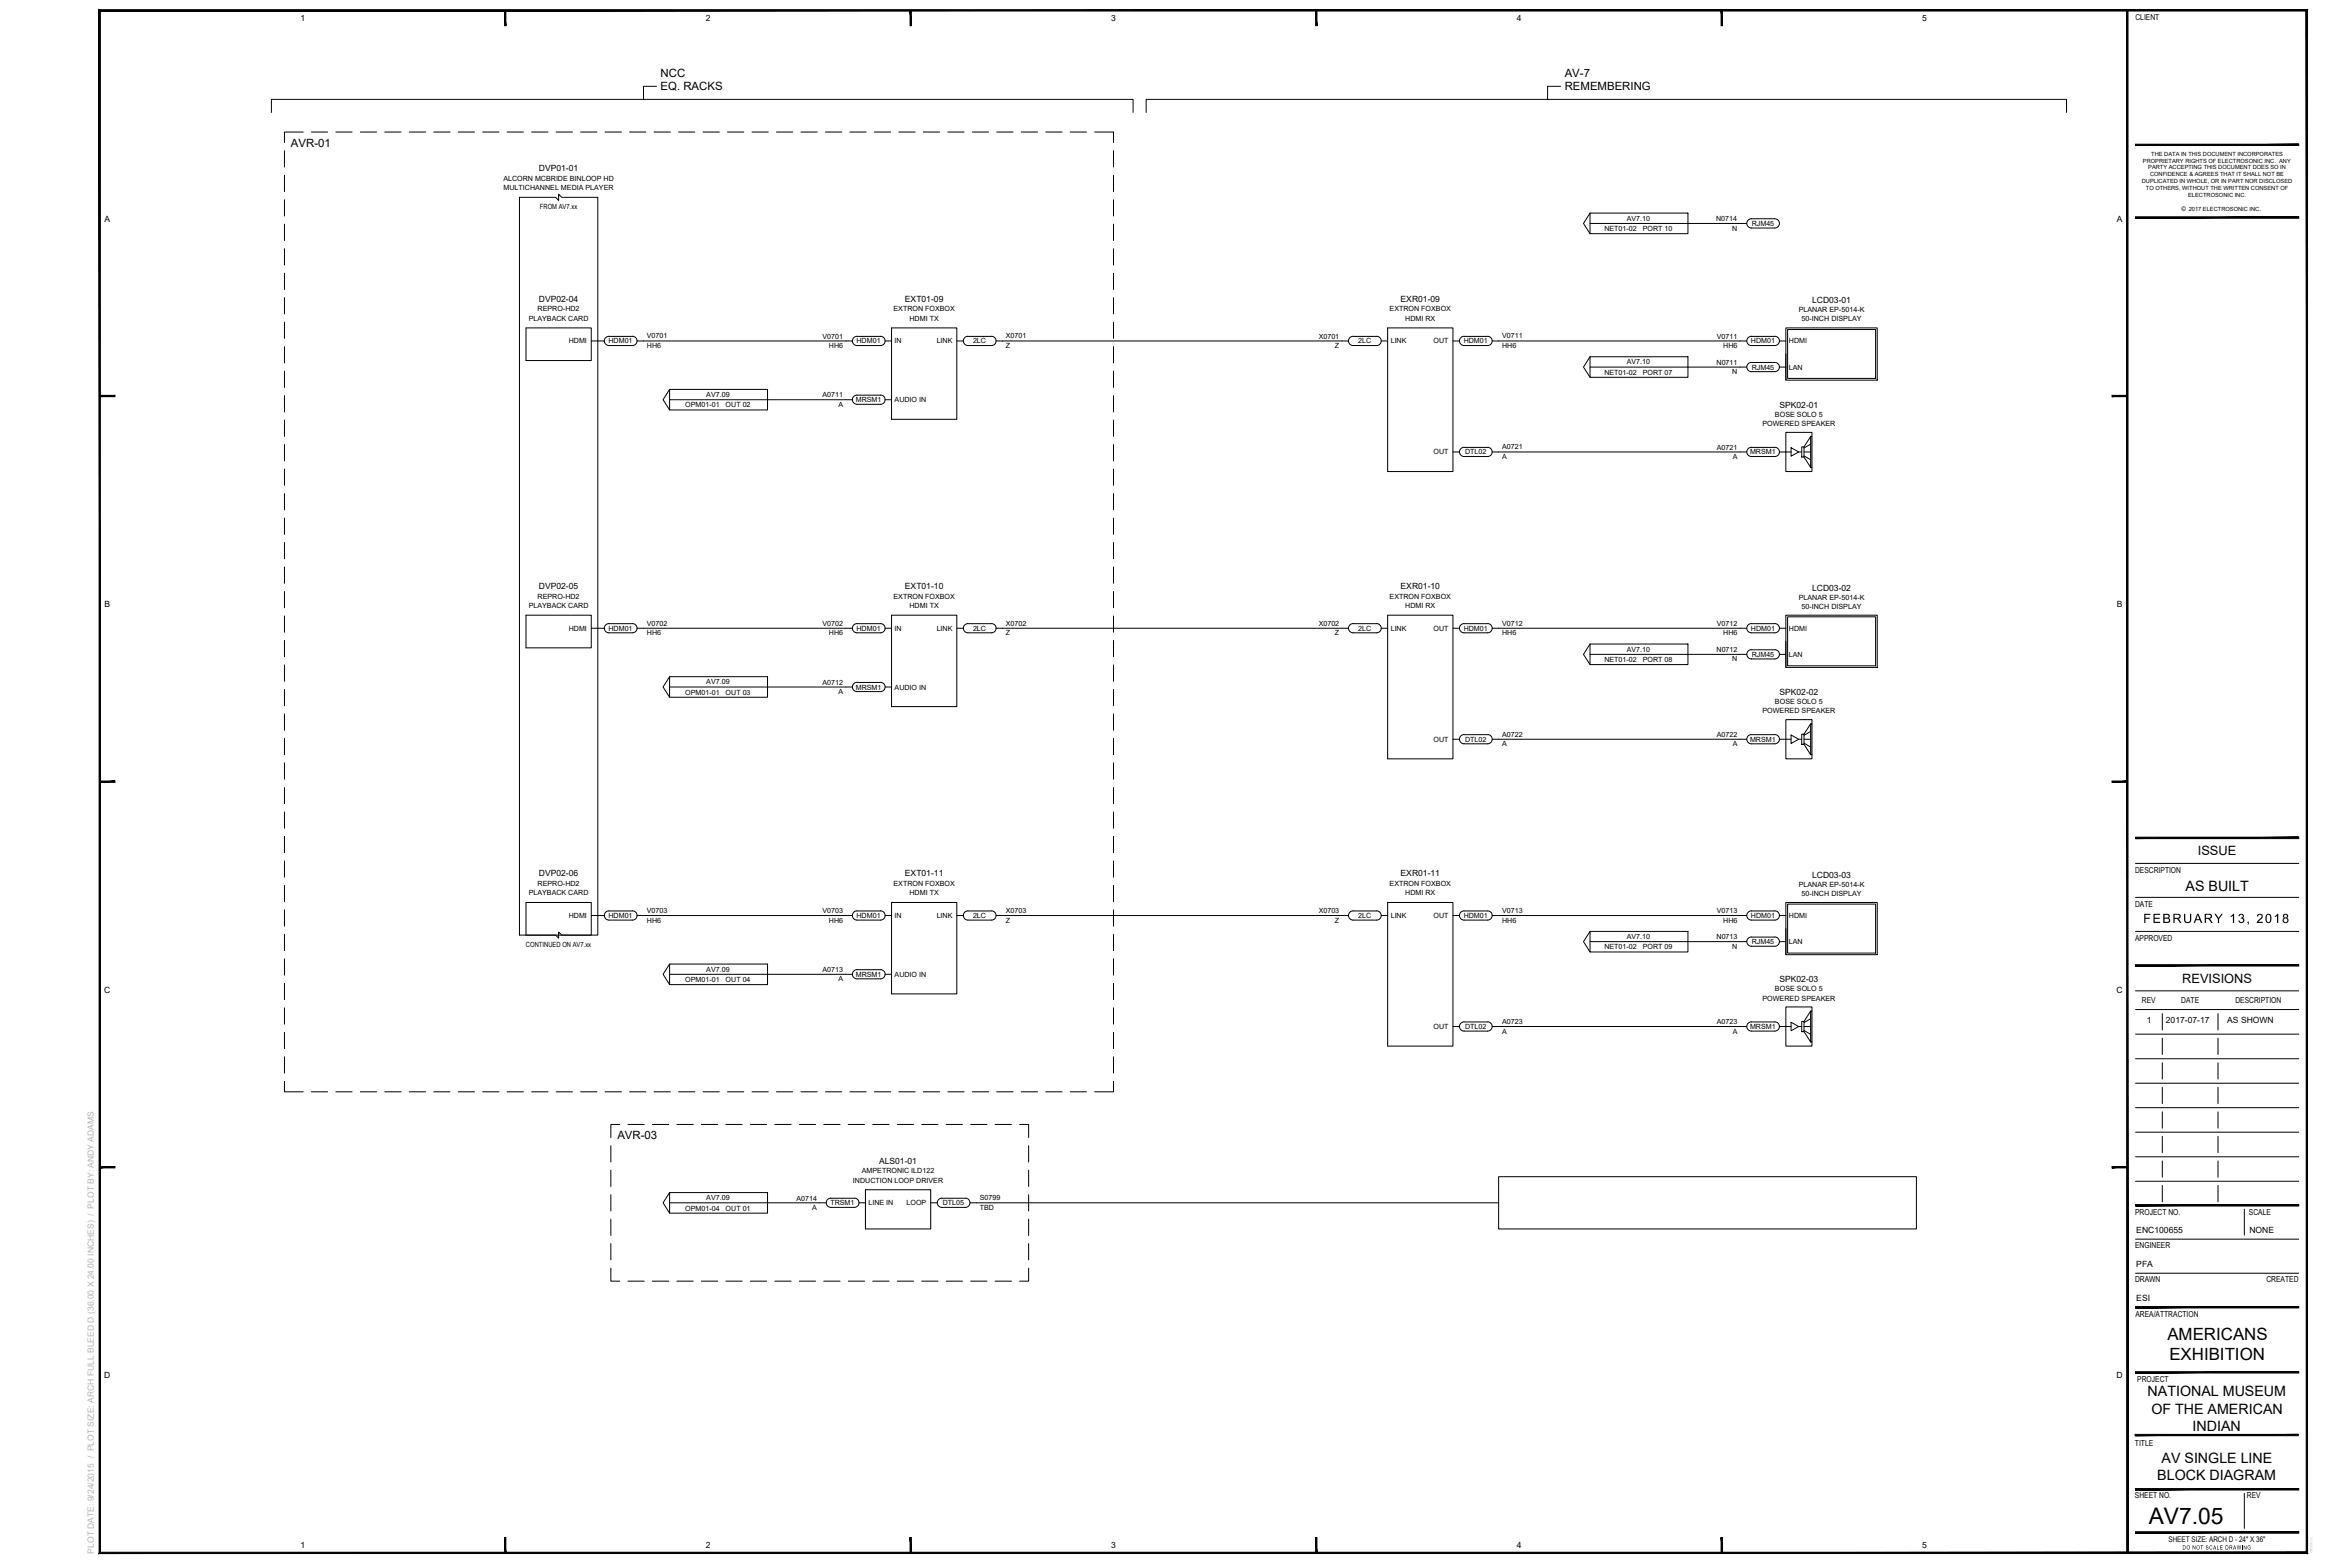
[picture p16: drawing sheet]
<svg xmlns="http://www.w3.org/2000/svg" width="914mm" height="610mm" viewBox="0 0 914 610" stroke-linecap="round" stroke-linejoin="round" font-family="sans-serif">
<defs><g id="words">
<text font-size="8.9" x="836.1" y="592.8">AV7.05</text>
<g font-size="6.6">
<text x="843.4" y="521.1">AMERICANS</text>
<text x="844.1" y="529.1">EXHIBITION</text>
</g>
<g font-size="5.5">
<text x="850.4" y="346.5">AS BUILT</text>
<text x="835.6" y="543.2">NATIONAL MUSEUM</text>
<text x="837.1" y="549.9">OF THE AMERICAN</text>
<text x="853.2" y="556.5">INDIAN</text>
<text x="841.1" y="569.1">AV SINGLE LINE</text>
<text x="839.4" y="575.7">BLOCK DIAGRAM</text>
</g>
<g font-size="5">
<text x="855.2" y="332.7">ISSUE</text>
<text x="833.9" y="359">FEBRUARY 13, 2018</text>
<text x="849.1" y="382.3">REVISIONS</text>
</g>
<g font-size="4.4">
<text x="257" y="35.2">EQ. RACKS</text>
<text x="257" y="30.1">NCC</text>
<text x="608.8" y="35.2">REMEMBERING</text>
<text x="608.8" y="30.1">AV-7</text>
<text x="113.2" y="57.1">AVR-01</text>
<text x="240.2" y="443.2">AVR-03</text>
</g>
<g font-size="3.3">
<text x="116.9" y="8.2">1</text>
<text x="274.6" y="8.2">2</text>
<text x="432.3" y="8.2">3</text>
<text x="590.2" y="8.2">4</text>
<text x="747.9" y="8.2">5</text>
<text x="209.7" y="66.6">DVP01-01</text>
<text x="40.7" y="86.2">A</text>
<text x="823.7" y="86.2">A</text>
<text x="209.7" y="117.4">DVP02-04</text>
<text x="352.1" y="117.4">EXT01-09</text>
<text x="545" y="117.4">EXR01-09</text>
<text x="705.1" y="118">LCD03-01</text>
<text x="692.4" y="158.6">SPK02-01</text>
<text x="209.7" y="229.2">DVP02-05</text>
<text x="352.1" y="229.2">EXT01-10</text>
<text x="545" y="229.2">EXR01-10</text>
<text x="705.1" y="229.8">LCD03-02</text>
<text x="40.6" y="236.2">B</text>
<text x="823.6" y="236.2">B</text>
<text x="692.4" y="270.4">SPK02-02</text>
<text x="209.7" y="340.9">DVP02-06</text>
<text x="352.1" y="340.9">EXT01-11</text>
<text x="545" y="340.9">EXR01-11</text>
<text x="705.1" y="341.6">LCD03-03</text>
<text x="692.4" y="382.2">SPK02-03</text>
<text x="40.5" y="386.2">C</text>
<text x="823.6" y="386.2">C</text>
<text x="835.3" y="398.1">1</text>
<text x="842.8" y="398.1">2017-07-17</text>
<text x="866.6" y="398.1">AS SHOWN</text>
<text x="342" y="452.7">ALS01-01</text>
<text x="831.2" y="479.6">ENC100655</text>
<text x="875.3" y="479.6">NONE</text>
<text x="831.2" y="492.8">PFA</text>
<text x="831.2" y="506">ESI</text>
<text x="40.5" y="536.3">D</text>
<text x="823.5" y="536.3">D</text>
<text x="116.9" y="602.3">1</text>
<text x="274.6" y="602.3">2</text>
<text x="432.3" y="602.3">3</text>
<text x="590.2" y="602.3">4</text>
<text x="747.9" y="602.3">5</text>
</g>
<text font-size="3.3" fill="#b3b3b3" x="36.5" y="604.4" transform="rotate(-90 36.5 604.4)">PLOT DATE: 9/24/2015 / PLOT SIZE: ARCH FULL BLEED D (36.00 X 24.00 INCHES) / PLOT BY: ANDY ADAMS</text>
<g font-size="3.2">
<text x="830.9" y="7.7">CLIENT</text>
<text x="830.8" y="339.4">DESCRIPTION</text>
<text x="830.8" y="352.7">DATE</text>
<text x="830.8" y="365.9">APPROVED</text>
<text x="833.4" y="390.2">REV</text>
<text x="848.7" y="390.2">DATE</text>
<text x="869.8" y="390.2">DESCRIPTION</text>
<text x="830.8" y="472.6">PROJECT NO.</text>
<text x="875.1" y="472.7">SCALE</text>
<text x="830.8" y="485.7">ENGINEER</text>
<text x="830.8" y="498.8">DRAWN</text>
<text x="881.9" y="498.8">CREATED</text>
<text x="830.9" y="512.2">AREA/ATTRACTION</text>
<text x="831.6" y="537.6">PROJECT</text>
<text x="830.7" y="562.5">TITLE</text>
<text x="830.7" y="582.9">SHEET NO.</text>
<text x="874.3" y="582.9">REV</text>
</g>
<text font-size="3" x="843.8" y="599.8">SHEET SIZE: ARCH D - 24&quot; X 36&quot;</text>
<g font-size="2.8">
<text x="195.9" y="70.3">ALCORN MCBRIDE BINLOOP HD</text>
<text x="195.9" y="73.9">MULTICHANNEL MEDIA PLAYER</text>
<text x="210.1" y="81.3">FROM AV7.xx</text>
<text x="624.3" y="89.9">NET01-02</text>
<text x="633" y="85.9">AV7.10</text>
<text x="639.2" y="89.9">PORT 10</text>
<text x="667.8" y="86">N0714</text>
<text x="673.9" y="89.7">N</text>
<text x="681.6" y="87.9">RJM45</text>
<text x="205.7" y="124.8">PLAYBACK CARD</text>
<text x="209.2" y="121.2">REPRO-HD2</text>
<text x="347.7" y="121.2">EXTRON FOXBOX</text>
<text x="353.9" y="124.8">HDMI TX</text>
<text x="540.7" y="121.2">EXTRON FOXBOX</text>
<text x="546.8" y="124.8">HDMI RX</text>
<text x="699.9" y="121.5">PLANAR EP-5014-K</text>
<text x="700.9" y="125.1">50-INCH DISPLAY</text>
<text x="251.7" y="131.6">V0701</text>
<text x="320.1" y="131.7">V0701</text>
<text x="391.4" y="131.6">X0701</text>
<text x="513.1" y="131.7">X0701</text>
<text x="584.5" y="131.6">V0711</text>
<text x="668" y="131.7">V0711</text>
<text x="221.3" y="133.6">HDMI</text>
<text x="236.8" y="133.6">HDM01</text>
<text x="251.7" y="135.4">HH6</text>
<text x="322.5" y="135.4">HH6</text>
<text x="333.3" y="133.6">HDM01</text>
<text x="348.1" y="133.6">IN</text>
<text x="364.5" y="133.6">LINK</text>
<text x="378.6" y="133.6">2LC</text>
<text x="391.4" y="135.4">Z</text>
<text x="519.4" y="135.4">Z</text>
<text x="528.5" y="133.6">2LC</text>
<text x="541.1" y="133.6">LINK</text>
<text x="557.8" y="133.6">OUT</text>
<text x="569.5" y="133.6">HDM01</text>
<text x="584.5" y="135.4">HH6</text>
<text x="670.5" y="135.4">HH6</text>
<text x="681.3" y="133.6">HDM01</text>
<text x="696.1" y="133.6">HDMI</text>
<text x="633" y="141.8">AV7.10</text>
<text x="667.9" y="141.9">N0711</text>
<text x="681.6" y="143.8">RJM45</text>
<text x="696.1" y="143.8">LAN</text>
<text x="624.3" y="145.8">NET01-02</text>
<text x="639.2" y="145.8">PORT 07</text>
<text x="674.1" y="145.6">N</text>
<text x="274.8" y="154.5">AV7.09</text>
<text x="320.1" y="154.6">A0711</text>
<text x="266.6" y="158.5">OPM01-01</text>
<text x="282.4" y="158.5">OUT 02</text>
<text x="326.2" y="158.3">A</text>
<text x="333" y="156.5">MRSM1</text>
<text x="348.1" y="156.5">AUDIO IN</text>
<text x="685.8" y="165.7">POWERED SPEAKER</text>
<text x="690.7" y="162.1">BOSE SOLO 5</text>
<text x="557.8" y="176.8">OUT</text>
<text x="570" y="176.8">DTL02</text>
<text x="584.5" y="174.9">A0721</text>
<text x="584.5" y="178.6">A</text>
<text x="668" y="174.9">A0721</text>
<text x="674.2" y="178.6">A</text>
<text x="681" y="176.8">MRSM1</text>
<text x="209.2" y="232.9">REPRO-HD2</text>
<text x="347.7" y="232.9">EXTRON FOXBOX</text>
<text x="540.7" y="232.9">EXTRON FOXBOX</text>
<text x="699.9" y="233.2">PLANAR EP-5014-K</text>
<text x="205.7" y="236.5">PLAYBACK CARD</text>
<text x="353.9" y="236.5">HDMI TX</text>
<text x="546.8" y="236.5">HDMI RX</text>
<text x="700.9" y="236.8">50-INCH DISPLAY</text>
<text x="221.3" y="245.4">HDMI</text>
<text x="236.8" y="245.4">HDM01</text>
<text x="251.7" y="243.4">V0702</text>
<text x="320.1" y="243.5">V0702</text>
<text x="333.3" y="245.4">HDM01</text>
<text x="348.1" y="245.4">IN</text>
<text x="364.5" y="245.4">LINK</text>
<text x="378.6" y="245.4">2LC</text>
<text x="391.4" y="243.4">X0702</text>
<text x="513.1" y="243.5">X0702</text>
<text x="528.5" y="245.4">2LC</text>
<text x="541.1" y="245.4">LINK</text>
<text x="557.8" y="245.4">OUT</text>
<text x="569.5" y="245.4">HDM01</text>
<text x="584.5" y="243.4">V0712</text>
<text x="668" y="243.5">V0712</text>
<text x="681.3" y="245.4">HDM01</text>
<text x="696.1" y="245.4">HDMI</text>
<text x="251.7" y="247.2">HH6</text>
<text x="322.5" y="247.2">HH6</text>
<text x="391.4" y="247.2">Z</text>
<text x="519.4" y="247.2">Z</text>
<text x="584.5" y="247.2">HH6</text>
<text x="670.5" y="247.2">HH6</text>
<text x="624.3" y="257.5">NET01-02</text>
<text x="633" y="253.5">AV7.10</text>
<text x="639.2" y="257.5">PORT 08</text>
<text x="667.9" y="253.6">N0712</text>
<text x="674.1" y="257.3">N</text>
<text x="681.6" y="255.5">RJM45</text>
<text x="696.1" y="255.5">LAN</text>
<text x="274.8" y="266.2">AV7.09</text>
<text x="320.1" y="266.3">A0712</text>
<text x="333" y="268.2">MRSM1</text>
<text x="348.1" y="268.2">AUDIO IN</text>
<text x="266.6" y="270.2">OPM01-01</text>
<text x="282.4" y="270.2">OUT 03</text>
<text x="326.2" y="270">A</text>
<text x="690.7" y="273.9">BOSE SOLO 5</text>
<text x="685.8" y="277.5">POWERED SPEAKER</text>
<text x="584.5" y="286.6">A0722</text>
<text x="668" y="286.7">A0722</text>
<text x="557.8" y="288.6">OUT</text>
<text x="570" y="288.6">DTL02</text>
<text x="584.5" y="290.4">A</text>
<text x="674.2" y="290.3">A</text>
<text x="681" y="288.6">MRSM1</text>
<text x="209.2" y="344.7">REPRO-HD2</text>
<text x="347.7" y="344.7">EXTRON FOXBOX</text>
<text x="540.7" y="344.7">EXTRON FOXBOX</text>
<text x="699.9" y="345">PLANAR EP-5014-K</text>
<text x="205.7" y="348.3">PLAYBACK CARD</text>
<text x="353.9" y="348.3">HDMI TX</text>
<text x="546.8" y="348.3">HDMI RX</text>
<text x="700.9" y="348.6">50-INCH DISPLAY</text>
<text x="221.3" y="357.2">HDMI</text>
<text x="236.8" y="357.2">HDM01</text>
<text x="251.7" y="359">HH6</text>
<text x="251.7" y="355.2">V0703</text>
<text x="320.1" y="355.2">V0703</text>
<text x="322.5" y="358.9">HH6</text>
<text x="333.3" y="357.2">HDM01</text>
<text x="348.1" y="357.2">IN</text>
<text x="364.5" y="357.2">LINK</text>
<text x="378.6" y="357.2">2LC</text>
<text x="391.4" y="355.2">X0703</text>
<text x="391.4" y="359">Z</text>
<text x="513.1" y="355.2">X0703</text>
<text x="519.4" y="358.9">Z</text>
<text x="528.5" y="357.2">2LC</text>
<text x="541.1" y="357.2">LINK</text>
<text x="557.8" y="357.2">OUT</text>
<text x="569.5" y="357.2">HDM01</text>
<text x="584.5" y="355.2">V0713</text>
<text x="584.5" y="359">HH6</text>
<text x="668" y="355.2">V0713</text>
<text x="670.5" y="358.9">HH6</text>
<text x="681.3" y="357.2">HDM01</text>
<text x="696.1" y="357.2">HDMI</text>
<text x="633" y="365.3">AV7.10</text>
<text x="667.9" y="365.4">N0713</text>
<text x="204.7" y="368.3">CONTINUED ON AV7.xx</text>
<text x="624.3" y="369.3">NET01-02</text>
<text x="639.2" y="369.3">PORT 09</text>
<text x="674.1" y="369.1">N</text>
<text x="681.6" y="367.3">RJM45</text>
<text x="696.1" y="367.3">LAN</text>
<text x="266.6" y="382">OPM01-01</text>
<text x="274.8" y="378">AV7.09</text>
<text x="282.4" y="382">OUT 04</text>
<text x="320.1" y="378.1">A0713</text>
<text x="326.2" y="381.8">A</text>
<text x="333" y="380">MRSM1</text>
<text x="348.1" y="380">AUDIO IN</text>
<text x="685.8" y="389.2">POWERED SPEAKER</text>
<text x="690.7" y="385.6">BOSE SOLO 5</text>
<text x="557.8" y="400.4">OUT</text>
<text x="570" y="400.4">DTL02</text>
<text x="584.5" y="398.4">A0723</text>
<text x="668" y="398.4">A0723</text>
<text x="681" y="400.4">MRSM1</text>
<text x="584.5" y="402.1">A</text>
<text x="674.2" y="402.1">A</text>
<text x="331.9" y="460.1">INDUCTION LOOP DRIVER</text>
<text x="335.4" y="456.5">AMPETRONIC ILD122</text>
<text x="274.8" y="466.9">AV7.09</text>
<text x="309.9" y="467">A0714</text>
<text x="381.2" y="467">S0799</text>
<text x="266.6" y="470.9">OPM01-04</text>
<text x="282.4" y="470.9">OUT 01</text>
<text x="316" y="470.7">A</text>
<text x="323.1" y="468.9">TRSM1</text>
<text x="337.9" y="468.9">LINE IN</text>
<text x="352.7" y="468.9">LOOP</text>
<text x="366.8" y="468.9">DTL05</text>
<text x="381.2" y="470.7">TBD</text>
</g>
<text font-size="2.4" x="848.9" y="82">© 2017 ELECTROSONIC INC.</text>
<g font-size="2.2">
<text x="833.8" y="63.2">PROPRIETARY RIGHTS OF ELECTROSONIC INC. ANY</text>
<text x="835.9" y="65.9">PARTY ACCEPTING THIS DOCUMENT DOES SO IN</text>
<text x="837.1" y="60.6">THE DATA IN THIS DOCUMENT INCORPORATES</text>
<text x="833.4" y="71.2">DUPLICATED IN WHOLE, OR IN PART NOR DISCLOSED</text>
<text x="836.6" y="68.6">CONFIDENCE &amp; AGREES THAT IT SHALL NOT BE</text>
<text x="835" y="73.9">TO OTHERS, WITHOUT THE WRITTEN CONSENT OF</text>
<text x="851.4" y="76.6">ELECTROSONIC INC.</text>
<text x="849.2" y="602.8">DO NOT SCALE DRAWING</text>
</g>
</g></defs>
<g fill="none" stroke="#000" stroke-width=".39">
<path d="M255.5 33.6h-5.1v5.1M607.3 33.6h-5.1v5.1M105.6 43.7v-5h335.3v5M110.7 58.6v6.4M118 51.4h-7.3v4.1M121.1 51.4h6.4M130.7 51.4h6.3M140.2 51.4h6.3M149.7 51.4h6.4M159.2 51.4h6.4M168.8 51.4h6.3M178.3 51.4h6.3"/>
<path d="M187.8 51.4h6.4M197.3 51.4h6.4M206.9 51.4h6.3M216.4 51.4h6.3M225.9 51.4h6.4M235.4 51.4h6.4M245 51.4h6.3M254.5 51.4h6.3M264 51.4h6.4M273.5 51.4h6.4M283.1 51.4h6.3M292.6 51.4h6.3"/>
<path d="M302.1 51.4h6.4M311.6 51.4h6.4M321.2 51.4h6.3M330.7 51.4h6.3M340.2 51.4h6.4M349.7 51.4h6.4M359.3 51.4h6.3M368.8 51.4h6.3M378.3 51.4h6.4M387.8 51.4h6.4M397.4 51.4h6.3M406.9 51.4h6.3"/>
<path d="M416.4 51.4h6.4M425.9 51.4h7.4v4.1M433.3 58.6v6.4M446 43.7v-5h358.1v5M110.7 68.2v6.3M110.7 77.7v6.3M202.1 76.8h14.1l1.2 1.1v-2.4l1.2 1.3h14v287h-14l-1.2-1.2v2.4l-1.2-1.2h-14.1zM433.3 68.2v6.3M433.3 77.7v6.3M110.7 87.2v6.4M110.7 96.7v6.4M433.3 87.2v6.4"/>
<path d="M433.3 96.7v6.4M618.7 82.9l-2.6 4 2.6 4M618.7 82.9h38.1v8h-38.1zM618.7 86.9h60.9M681.5 85.1h9.1a1.8 1.8 0 0 1 1.8 1.8 1.8 1.8 0 0 1-1.8 1.8h-9.1M681.5 85.1a1.8 1.8 0 0 0-1.8 1.8 1.8 1.8 0 0 0 1.8 1.8M110.7 106.3v6.3M110.7 115.8v6.3M433.3 106.3v6.3M433.3 115.8v6.3M110.7 125.3v6.4M110.7 134.8v6.4"/>
<path d="M204.7 127.6h25.4v12.7h-25.4zM230.1 132.6h5M235.7 131.4l1.2-.6h9.2a1.8 1.8 0 0 1 1.8 1.8 1.8 1.8 0 0 1-1.8 1.8h-9.2a1.8 1.8 0 0 1-1.6-1.1 1.8 1.8 0 0 1 .4-1.9zM247.8 132.6h83.9M332.2 131.4l1.3-.6h9.1a1.8 1.8 0 0 1 1.8 1.8 1.8 1.8 0 0 1-1.8 1.8h-9.1a1.8 1.8 0 0 1-1.7-1.1 1.8 1.8 0 0 1 .4-1.9zM344.4 132.6h2.5M346.9 127.6h25.4v35.5h-25.4zM372.3 132.6h2.5M375.4 131.4l1.2-.6h9.2a1.8 1.8 0 0 1 1.8 1.8 1.8 1.8 0 0 1-1.8 1.8h-9.2a1.8 1.8 0 0 1-1.6-1.1 1.8 1.8 0 0 1 .4-1.9zM387.5 132.6h137.2M433.3 125.3v6.4M433.3 134.8v6.4"/>
<path d="M525.2 131.4l1.3-.6h9.2a1.8 1.8 0 0 1 1.7 1.8 1.8 1.8 0 0 1-1.8 1.8h-9.1a1.8 1.8 0 0 1-1.7-1.1 1.8 1.8 0 0 1 .4-1.9zM537.4 132.6h2.5M539.9 127.6h25.4v55.8h-25.4zM565.3 132.6h2.6M568.4 131.4l1.3-.6h9.1a1.8 1.8 0 0 1 1.8 1.8 1.8 1.8 0 0 1-1.8 1.8h-9.1a1.8 1.8 0 0 1-1.7-1.1 1.8 1.8 0 0 1 .4-1.9zM580.6 132.6h99M618.7 138.8l-2.6 4 2.6 4M618.7 138.8h38.1v8h-38.1zM681.5 130.9l9.1-.1a1.8 1.8 0 0 1 1.8 1.8 1.8 1.8 0 0 1-1.8 1.8h-9.1M681.5 130.8a1.8 1.8 0 0 0-1.8 1.8 1.8 1.8 0 0 0 1.8 1.8M692.3 132.6h2.6M694.9 127.6h35.5v20.3h-35.5z"/>
<path d="M694.9 137.7v10.2M695.6 128.2h34.2v19h-34.2zM110.7 144.4v6.3M110.7 153.9v6.3M260.5 151.5l-2.5 4 2.5 4M260.5 151.5h38.1v8h-38.1zM260.5 155.5h71.2M332.2 154.2l1.3-.5h9.1a1.8 1.8 0 0 1 1.8 1.8 1.8 1.8 0 0 1-1.8 1.8h-9.1a1.8 1.8 0 0 1-1.7-1.1 1.8 1.8 0 0 1 .4-2zM344.4 155.5h2.5M433.3 144.4v6.3M433.3 153.9v6.3M618.7 142.8h60.9"/>
<path d="M681.5 141h9.1M681.5 141a1.8 1.8 0 0 0-1.8 1.8 1.8 1.8 0 0 0 1.8 1.8M690.6 141a1.8 1.8 0 0 1 1.8 1.8 1.8 1.8 0 0 1-1.8 1.8h-9.1M692.3 142.8h2.6M110.7 163.4v6.4M110.7 172.9v6.4M433.3 163.4v6.4M433.3 172.9v6.4M565.3 175.8h2.6M568.4 174.5l1.3-.5h9.1a1.8 1.8 0 0 1 1.8 1.8 1.8 1.8 0 0 1-1.8 1.8h-9.1a1.8 1.8 0 0 1-1.7-1.1 1.8 1.8 0 0 1 .4-2zM580.6 175.8h99M681.5 174h9.1a1.8 1.8 0 0 1 1.8 1.8 1.8 1.8 0 0 1-1.8 1.8h-9.1"/>
<path d="M681.5 174a1.8 1.8 0 0 0-1.8 1.8 1.8 1.8 0 0 0 1.8 1.8M692.3 175.8h4.6M696.9 174.2l3 1.6-3 1.7zM699.9 175.8h1.2M701.1 173.8h.9v4h-.9zM702 177.8l2.5 4h.5v-12h-.5v12M702 177.3l2.5 1.6M702 175.8h2.5M704.5 172.8l-2.5 1.5M704.5 169.8l-2.5 4M705 169.8v-1.6h-10.1v15.2h10.1v-1.6M110.7 182.5v6.3"/>
<path d="M110.7 192v6.3M433.3 182.5v6.3M433.3 192v6.3M110.7 201.5v6.4M110.7 211v6.4M433.3 201.5v6.4M433.3 211v6.4M110.7 220.6v6.3M110.7 230.1v6.3M110.7 239.6v6.4M204.7 239.3h25.4v12.7h-25.4zM346.9 239.3h25.4v35.6h-25.4z"/>
<path d="M433.3 220.6v6.3M433.3 230.1v6.3M433.3 239.6v6.4M539.9 239.3h25.4v55.9h-25.4zM694.9 239.3h35.5v20.3h-35.5zM695.6 240h34.2v19h-34.2zM110.7 249.1v6.4M110.7 258.7v6.3M230.1 244.4h5M235.7 243.1l1.2-.5h9.2a1.8 1.8 0 0 1 1.8 1.8 1.8 1.8 0 0 1-1.8 1.8h-9.2a1.8 1.8 0 0 1-1.6-1.1 1.8 1.8 0 0 1 .4-2zM247.8 244.4h83.9M332.2 243.1l1.3-.5h9.1a1.8 1.8 0 0 1 1.8 1.8 1.8 1.8 0 0 1-1.8 1.8h-9.1a1.8 1.8 0 0 1-1.7-1.1 1.8 1.8 0 0 1 .4-2z"/>
<path d="M344.4 244.4h2.5M372.3 244.4h2.5M375.4 243.1l1.2-.5h9.2a1.8 1.8 0 0 1 1.8 1.8 1.8 1.8 0 0 1-1.8 1.8h-9.2a1.8 1.8 0 0 1-1.6-1.1 1.8 1.8 0 0 1 .4-2zM387.5 244.4h137.2M433.3 249.1v6.4M433.3 258.7v6.3M525.2 243.1l1.3-.5h9.2a1.8 1.8 0 0 1 1.7 1.8 1.8 1.8 0 0 1-1.8 1.8h-9.1a1.8 1.8 0 0 1-1.7-1.1 1.8 1.8 0 0 1 .4-2zM537.4 244.4h2.5M565.3 244.4h2.6M568.4 243.1l1.3-.5h9.1a1.8 1.8 0 0 1 1.8 1.8 1.8 1.8 0 0 1-1.8 1.8h-9.1a1.8 1.8 0 0 1-1.7-1.1 1.8 1.8 0 0 1 .4-2zM580.6 244.4h99M618.7 250.5l-2.6 4.1 2.6 3.9"/>
<path d="M618.7 250.5h38.1v8h-38.1zM618.7 254.6h60.9M681.5 242.6h9.1a1.8 1.8 0 0 1 1.8 1.8 1.8 1.8 0 0 1-1.8 1.8h-9.1M681.5 252.8h9.1M681.5 242.6a1.8 1.8 0 0 0-1.8 1.8 1.8 1.8 0 0 0 1.8 1.8M681.5 252.7a1.8 1.8 0 0 0-1.8 1.8 1.8 1.8 0 0 0 1.8 1.8M690.6 252.7a1.8 1.8 0 0 1 1.8 1.8 1.8 1.8 0 0 1-1.8 1.8h-9.1M692.3 244.4h2.6M692.3 254.6h2.6M694.9 249.5v10.1M110.7 268.2v6.3M110.7 277.7v6.4"/>
<path d="M260.5 263.2l-2.5 4.1 2.5 3.9M260.5 263.2h38.1v8h-38.1zM260.5 267.3h71.2M332.2 266l1.3-.6h9.1a1.8 1.8 0 0 1 1.8 1.9 1.8 1.8 0 0 1-1.8 1.7h-9.1a1.8 1.8 0 0 1-1.7-1.1 1.8 1.8 0 0 1 .4-1.9zM344.4 267.3h2.5M433.3 268.2v6.3M433.3 277.7v6.4M110.7 287.2v6.4M110.7 296.8v6.3M433.3 287.2v6.4M433.3 296.8v6.3M565.3 287.6h2.6"/>
<path d="M568.4 286.3l1.3-.5h9.1a1.8 1.8 0 0 1 1.8 1.8 1.8 1.8 0 0 1-1.8 1.8h-9.1a1.8 1.8 0 0 1-1.7-1.1 1.8 1.8 0 0 1 .4-2zM580.6 287.6h99M681.5 285.8h9.1a1.8 1.8 0 0 1 1.8 1.8 1.8 1.8 0 0 1-1.8 1.8h-9.1M681.5 285.8a1.8 1.8 0 0 0-1.8 1.8 1.8 1.8 0 0 0 1.8 1.8M692.3 287.6h4.6M696.9 285.9l3 1.7-3 1.6zM699.9 287.6h1.2M701.1 285.6h.9v4h-.9zM702 289.6l2.5 4h.5v-12h-.5v12M702 289.1l2.5 1.5M702 287.6h2.5M704.5 284.5l-2.5 1.6"/>
<path d="M704.5 281.6l-2.5 4M705 281.6v-1.6h-10.1v15.2h10.1v-1.6M110.7 306.3v6.4M110.7 315.9v6.3M433.3 306.3v6.4M433.3 315.9v6.3M110.7 325.4v6.3M110.7 334.9v6.4M433.3 325.4v6.3M433.3 334.9v6.4M830.9 335.9h63.5M110.7 344.4v6.4"/>
<path d="M110.7 354v6.3M204.7 351.1h25.4v12.7h-25.4zM230.1 356.2h5M235.7 354.9l1.2-.6h9.2a1.8 1.8 0 0 1 1.8 1.9 1.8 1.8 0 0 1-1.8 1.7h-9.2a1.8 1.8 0 0 1-1.6-1.1 1.8 1.8 0 0 1 .4-1.9zM247.8 356.2h83.9M332.2 354.9l1.3-.6h9.1a1.8 1.8 0 0 1 1.8 1.9 1.8 1.8 0 0 1-1.8 1.7h-9.1a1.8 1.8 0 0 1-1.7-1.1 1.8 1.8 0 0 1 .4-1.9zM344.4 356.2h2.5M346.9 351.1h25.4v35.5h-25.4zM372.3 356.2h2.5M375.4 354.9l1.2-.6h9.2a1.8 1.8 0 0 1 1.8 1.9 1.8 1.8 0 0 1-1.8 1.7h-9.2a1.8 1.8 0 0 1-1.6-1.1 1.8 1.8 0 0 1 .4-1.9zM387.5 356.2h137.2M433.3 344.4v6.4"/>
<path d="M433.3 354v6.3M525.2 354.9l1.3-.6h9.2a1.8 1.8 0 0 1 1.7 1.9 1.8 1.8 0 0 1-1.8 1.7h-9.1a1.8 1.8 0 0 1-1.7-1.1 1.8 1.8 0 0 1 .4-1.9zM537.4 356.2h2.5M539.9 351.1h25.4v55.9h-25.4zM565.3 356.2h2.6M568.4 354.9l1.3-.6h9.1a1.8 1.8 0 0 1 1.8 1.9 1.8 1.8 0 0 1-1.8 1.7h-9.1a1.8 1.8 0 0 1-1.7-1.1 1.8 1.8 0 0 1 .4-1.9zM580.6 356.2h99M681.5 354.4l9.1-.1a1.8 1.8 0 0 1 1.8 1.8 1.8 1.8 0 0 1-1.8 1.8h-9.1M681.5 354.3a1.8 1.8 0 0 0-1.8 1.8 1.8 1.8 0 0 0 1.8 1.8M692.3 356.2h2.6M694.9 351.1h35.5v20.3h-35.5zM695.6 351.7h34.2v19.1h-34.2z"/>
<path d="M830.9 349.1h63.5M110.7 363.5v6.3M110.7 373v6.4M260.5 375l-2.5 4 2.5 4M260.5 375h38.1v8h-38.1zM260.5 379h71.2M332.2 377.7l1.3-.5h9.1a1.8 1.8 0 0 1 1.8 1.8 1.8 1.8 0 0 1-1.8 1.8h-9.1a1.8 1.8 0 0 1-1.7-1.1 1.8 1.8 0 0 1 .4-2zM344.4 379h2.5M433.3 363.5v6.3M433.3 373v6.4M618.7 362.3l-2.6 4 2.6 4M618.7 362.3h38.1v8h-38.1z"/>
<path d="M618.7 366.3h60.9M681.5 364.5h9.1M681.5 364.5a1.8 1.8 0 0 0-1.8 1.8 1.8 1.8 0 0 0 1.8 1.8M690.6 364.5a1.8 1.8 0 0 1 1.8 1.8 1.8 1.8 0 0 1-1.8 1.8h-9.1M692.3 366.3h2.6M694.9 361.2v10.2M830.9 362.3h63.5M110.7 382.5v6.4M110.7 392.1v6.3M433.3 382.5v6.4M433.3 392.1v6.3M565.3 399.3h2.6"/>
<path d="M568.4 398.1l1.3-.6h9.1a1.8 1.8 0 0 1 1.8 1.8 1.8 1.8 0 0 1-1.8 1.8h-9.1a1.8 1.8 0 0 1-1.7-1.1 1.8 1.8 0 0 1 .4-1.9zM580.6 399.3h99M681.5 397.6l9.1-.1a1.8 1.8 0 0 1 1.8 1.8 1.8 1.8 0 0 1-1.8 1.8h-9.1M681.5 397.5a1.8 1.8 0 0 0-1.8 1.8 1.8 1.8 0 0 0 1.8 1.8M692.3 399.3h4.6M696.9 397.7l3 1.6-3 1.7zM699.9 399.3h1.2M701.1 397.4h.9v3.9h-.9zM702 399.3h2.5M704.5 396.3l-2.5 1.5M704.5 393.3l-2.5 4.1M705 393.3v-1.6h-10.1v15.3h10.1v-1.6"/>
<path d="M830.9 392.7h63.5M830.9 385.5h63.5M841.4 394.3v6.4M863 394.3v6.4M110.7 401.6v6.3M110.7 411.1v6.4M433.3 401.6v6.3M433.3 411.1v6.4M702 401.3l2.5 4.1h.5v-12.1h-.5v12.1M702 400.9l2.5 1.5M830.9 411.9h63.5M830.9 402.3h63.5"/>
<path d="M841.4 403.9v6.3M841.4 413.4v6.4M863 403.9v6.3M863 413.4v6.4M110.7 420.6v4.1h7.3M121.1 424.7h6.4M130.7 424.7h6.3M140.2 424.7h6.3M149.7 424.7h6.4M159.2 424.7h6.4M168.8 424.7h6.3M178.3 424.7h6.3"/>
<path d="M187.8 424.7h6.4M197.3 424.7h6.4M206.9 424.7h6.3M216.4 424.7h6.3M225.9 424.7h6.4M235.4 424.7h6.4M241.2 437.4h-3.5v5.1M244.3 437.4h6.4M245 424.7h6.3M253.9 437.4h6.3M254.5 424.7h6.3M263.4 437.4h6.3"/>
<path d="M264 424.7h6.4M272.9 437.4h6.4M273.5 424.7h6.4M282.4 437.4h6.4M283.1 424.7h6.3M292 437.4h6.3M292.6 424.7h6.3M301.5 437.4h6.3M302.1 424.7h6.4M311 437.4h6.4M311.6 424.7h6.4M320.5 437.4h6.4"/>
<path d="M321.2 424.7h6.3M330.1 437.4h6.3M330.7 424.7h6.3M339.6 437.4h6.3M340.2 424.7h6.4M349.1 437.4h6.4M349.7 424.7h6.4M358.6 437.4h6.4M359.3 424.7h6.3M368.2 437.4h6.3M368.8 424.7h6.3M377.7 437.4h6.3"/>
<path d="M378.3 424.7h6.4M387.2 437.4h6.4M387.8 424.7h6.4M396.7 437.4h3.5v5.1M397.4 424.7h6.3M406.9 424.7h6.3M416.4 424.7h6.4M433.3 420.6v4.1h-7.4M830.9 421.4h63.5M830.9 430.9h63.5M841.4 423v6.3M841.4 432.5v6.4"/>
<path d="M863 423v6.3M863 432.5v6.4M237.7 445.7v6.3M237.7 455.2v6.4M400.2 445.7v6.3M400.2 455.2v6.4M583.1 457.8h162.6v20.3h-162.6zM830.9 459.5h63.5M830.9 450h63.5M830.9 440.5h63.5M841.4 442.1v6.3M841.4 451.6v6.4"/>
<path d="M863 442.1v6.3M863 451.6v6.4M237.7 464.7v6.4M237.7 474.3v6.3M260.5 463.9l-2.5 4 2.5 4M260.5 463.9h38.1v8h-38.1zM260.5 467.9h61M323.3 466.1h9.1M323.3 469.7h9.1M323.3 466.1a1.8 1.8 0 0 0-1.8 1.8 1.8 1.8 0 0 0 1.8 1.8M332.5 466.1a1.8 1.8 0 0 1 1.7 1.8 1.8 1.8 0 0 1-1.7 1.8M334.2 467.9h2.5"/>
<path d="M336.7 462.8h25.4v15.3h-25.4zM362.1 467.9h2.6M365.2 466.6l1.3-.5h9.1a1.8 1.8 0 0 1 1.8 1.8 1.8 1.8 0 0 1-1.8 1.8h-9.1a1.8 1.8 0 0 1-1.7-1.1 1.8 1.8 0 0 1 .4-2zM377.4 467.9h205.7M400.2 464.7v6.4M400.2 474.3v6.3M830.9 469.1h63.5M841.4 461.2v6.3M863 461.2v6.3M873.3 470.4v10.1M237.7 493.3v5.1h3.5M237.7 483.8v6.3"/>
<path d="M244.3 498.4h6.4M253.9 498.4h6.3M263.4 498.4h6.3M272.9 498.4h6.4M282.4 498.4h6.4M292 498.4h6.3M301.5 498.4h6.3M311 498.4h6.4M320.5 498.4h6.4M330.1 498.4h6.3M339.6 498.4h6.3M349.1 498.4h6.4"/>
<path d="M358.6 498.4h6.4M368.2 498.4h6.3M377.7 498.4h6.3M387.2 498.4h6.4M400.2 493.3v5.1h-3.5M400.2 483.8v6.3M830.9 495.3h63.5M830.9 482.1h63.5M873.3 581v13.6"/>
</g>
<g fill="#000" stroke="#000" stroke-width=".39">
<path d="M196.3 4l.5 6v-6zM196.3 4l.5 6h-.5z"/>
<path d="M354.1 4l.5 6v-6zM354.1 4l.5 6h-.5z"/>
<path d="M511.9 4l.5 6v-6zM511.9 4l.5 6h-.5z"/>
<path d="M669.7 4l.5 6v-6zM669.7 4l.5 6h-.5z"/>
<path d="M830.9 56.1v.5l63.5-.5zM830.9 56.6l63.5-.5v.5z"/>
<path d="M830.9 84.3v.6l63.5-.6zM830.9 84.9l63.5-.6v.6z"/>
<path d="M38.8 153.8v.5l5.9-.5zM38.8 154.3l5.9-.5v.5z"/>
<path d="M821.8 154.3h6v-.5zM821.8 153.8h6l-6 .5z"/>
<path d="M38.8 303.8v.5l5.9-.5zM38.8 304.3l5.9-.5v.5z"/>
<path d="M821.8 304.3h6v-.5zM821.8 303.8h6l-6 .5z"/>
<path d="M830.9 325.7v.5l63.5-.5zM830.9 326.2l63.5-.5v.5z"/>
<path d="M830.9 375.3v.5l63.5-.5zM830.9 375.8l63.5-.5v.5z"/>
<path d="M38.8 453.8v.5l5.9-.5zM38.8 454.3l5.9-.5v.5z"/>
<path d="M821.8 454.3h6v-.5zM821.8 453.8h6l-6 .5z"/>
<path d="M830.9 468.6v.5l63.5-.5zM830.9 469.1l63.5-.5v.5z"/>
<path d="M830.9 508.3v.5l63.5-.5zM830.9 508.8l63.5-.5v.5z"/>
<path d="M830.9 533.6v.5l63.5-.5zM830.9 534.1l63.5-.5v.5z"/>
<path d="M830.8 558v.5l63.4-.5zM830.8 558.5l63.4-.5v.5z"/>
<path d="M830.9 579.1v.5l63.5-.5zM830.9 579.6l63.5-.5v.5z"/>
<path d="M830.9 595.9v.5l63.5-.5zM830.9 596.4l63.5-.5v.5z"/>
<path d="M39.1 603.9l-.5 .5 858.8-.5zM38.6 604.4l858.8-.5 .5 .5zM897.4 4.3v599.6l.5 .5zM897.4 4.3l.5-.5v600.6zM39.1 4.3h858.3l.5-.5zM38.6 3.8h859.3l-858.8 .5zM38.6 3.8l.5 600.1v-599.6zM38.6 3.8l.5 600.1-.5 .5z"/>
<path d="M196.3 598.1v6h.5zM196.3 598.1h.5v6z"/>
<path d="M354.1 598.1v6h.5zM354.1 598.1h.5v6z"/>
<path d="M511.9 598.1v6h.5zM511.9 598.1h.5v6z"/>
<path d="M669.7 598.1v6h.5zM669.7 598.1h.5v6z"/>
<path d="M827.5 4v600.1h.5zM827.5 4h.5v600.1z"/>
</g>
<g fill="#000">
<path d="M885.1 356.4l1.4-1v3.6h-.5v-2.8l-.8 .6zM873.1 601.2l.8 1.3 .2-1.3v1.6l-.9-1.3-.1 1.3zM874.7 601.4l.3-.2 .6 .1 .1 .4-.6-.3-.4 .4 .4 .8 .5-.1v-.3l-.4-.2h.5l-.1 .7-.6 .1-.4-.3z"/>
<path d="M881.9 355.8l1.1-.3 .7 .7 .1 1.8-.7 1h-.9l-.6-.6-.1-1.6zM882.2 356l-.2 2.2 .4 .5h.4l.5-.6v-1.6l-.4-.6z"/>
<path d="M888.4 355.9l.9-.5 1 .6v.6l-.5 .5 .5 .2 .2 .8-.7 .9h-1l-.6-.6v-.8l.6-.5-.5-.4zM888.7 356.4a.6 .6 0 0 0 1.2 0 .6 .6 0 0 0-1.2 0zM888.6 358a.75 .75 0 0 0 1.5 0 .75 .75 0 0 0-1.5 0z"/>
</g>
<use href="#words"/>
</svg>
